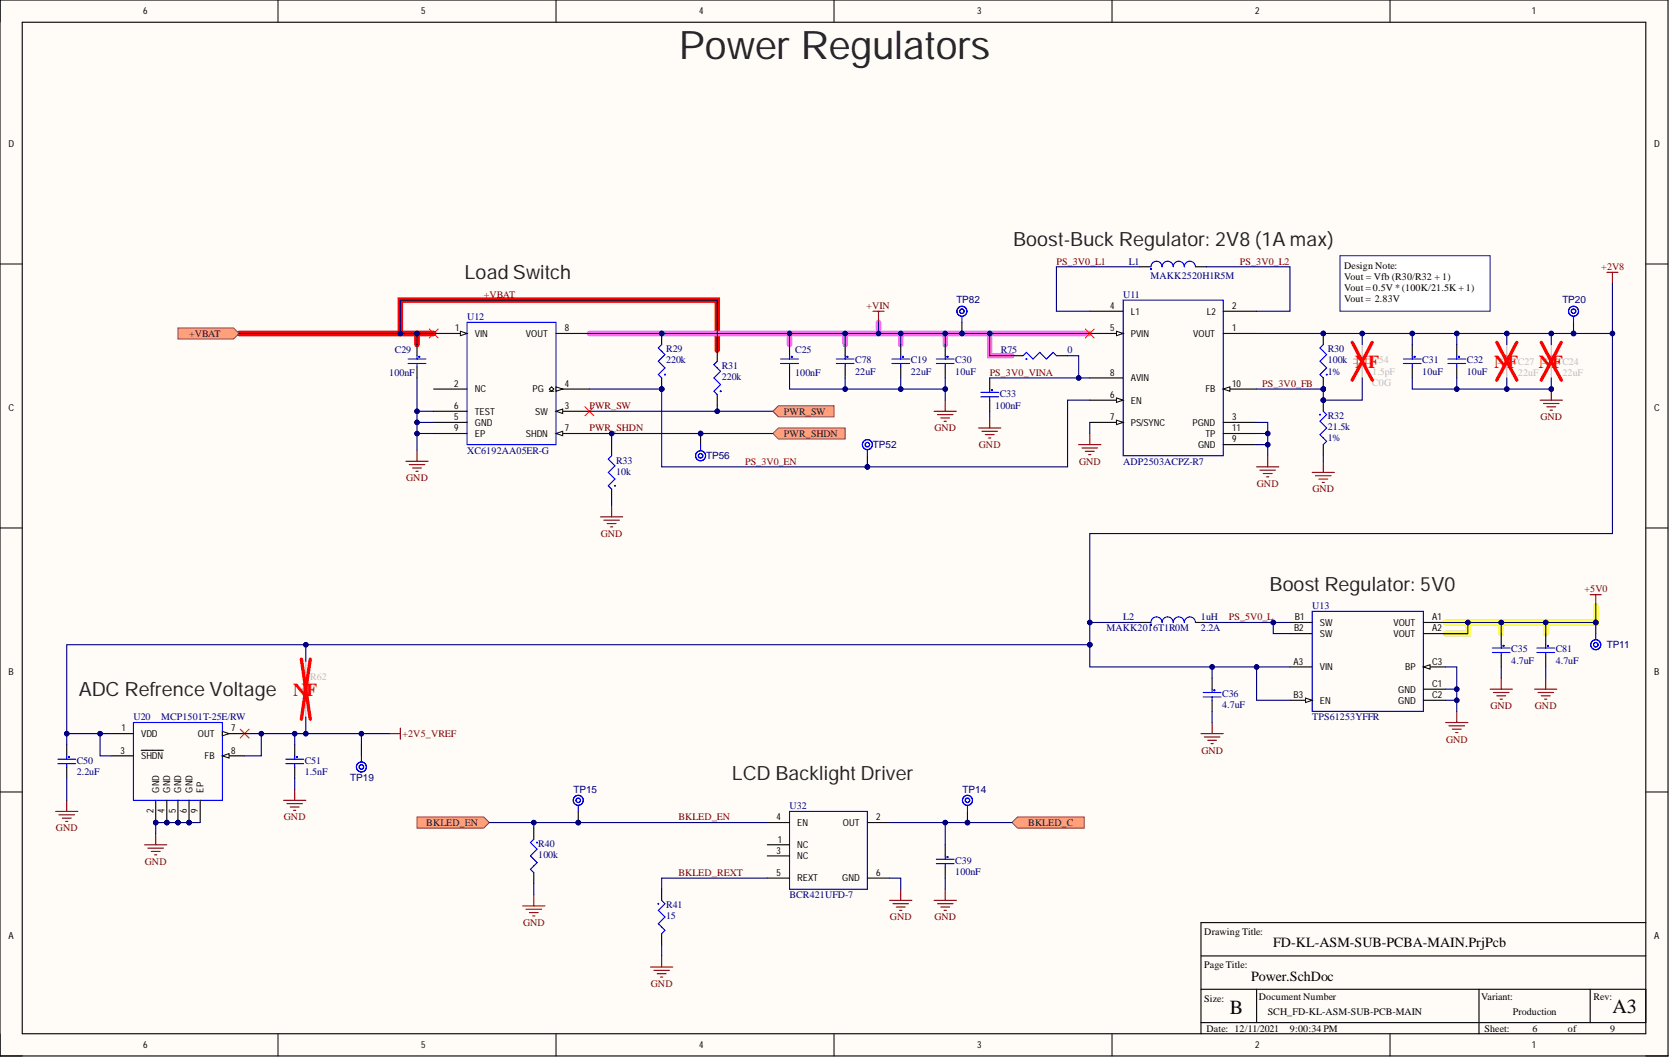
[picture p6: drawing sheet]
<svg xmlns="http://www.w3.org/2000/svg" width="381mm" height="241mm" viewBox="0 0 381 241" stroke-linecap="round" stroke-linejoin="round" font-family="sans-serif">
<defs><g id="words">
<text font-size="9" fill="#1f1f26" x="154.9" y="13.4">Power Regulators</text>
<g font-size="4.6">
<text x="280.8" y="231.4">B</text>
<text x="368.1" y="231.2">A3</text>
</g>
<g font-size="4.5" fill="#1f1f26">
<text x="231.3" y="56.2">Boost-Buck Regulator: 2V8 (1A max)</text>
<text x="106" y="63.8">Load Switch</text>
<text x="289.8" y="134.8">Boost Regulator: 5V0</text>
<text x="18" y="158.9">ADC Refrence Voltage</text>
<text x="167" y="178">LCD Backlight Driver</text>
</g>
<g font-size="4.1" fill="#f00">
<text x="309.4" y="84.1">NF</text>
<text x="341.1" y="84.1">NF</text>
<text x="351.2" y="84.1">NF</text>
<text x="66.9" y="158.9">NF</text>
</g>
<g font-size="3.2">
<text x="290.7" y="216.3">FD-KL-ASM-SUB-PCBA-MAIN.PrjPcb</text>
<text x="285.6" y="223.9">Power.SchDoc</text>
</g>
<g font-size="2.3" fill="#800000">
<text x="241.2" y="60.4">PS_3V0_L1</text>
<text x="283" y="60.4">PS_3V0_L2</text>
<text x="365.5" y="61.7">+2V8</text>
<text x="110.4" y="68">+VBAT</text>
<text x="197.8" y="70.5">+VIN</text>
<text x="225.9" y="85.8">PS_3V0_VINA</text>
<text x="288.1" y="88.3">PS_3V0_FB</text>
<text x="134.5" y="93.4">PWR_SW</text>
<text x="351.7" y="95.9">GND</text>
<text x="134.5" y="98.5">PWR_SHDN</text>
<text x="213.3" y="98.5">GND</text>
<text x="223.5" y="102.3">GND</text>
<text x="246.3" y="106.1">GND</text>
<text x="92.7" y="109.9">GND</text>
<text x="286.9" y="111.1">GND</text>
<text x="299.6" y="112.4">GND</text>
<text x="137.2" y="122.6">GND</text>
<text x="361.7" y="135.3">+5V0</text>
<text x="280.5" y="141.6">PS_5V0_L</text>
<text x="340.2" y="161.9">GND</text>
<text x="350.4" y="161.9">GND</text>
<text x="91.9" y="168.2">+2V5_VREF</text>
<text x="274.2" y="172">GND</text>
<text x="330.1" y="169.5">GND</text>
<text x="12.8" y="189.8">GND</text>
<text x="64.8" y="187.3">GND</text>
<text x="154.9" y="187.3">BKLED_EN</text>
<text x="33.1" y="197.4">GND</text>
<text x="154.9" y="200">BKLED_REXT</text>
<text x="119.4" y="211.4">GND</text>
<text x="203.2" y="210.1">GND</text>
<text x="213.3" y="210.1">GND</text>
<text x="148.6" y="225.3">GND</text>
</g>
<g font-size="2.3" fill="#000080">
<text x="257.7" y="60.4">L1</text>
<text x="262.7" y="63.7">MAKK2520H1R5M</text>
<text x="218.3" y="69.3">TP82</text>
<text x="256.4" y="68">U11</text>
<text x="356.7" y="69.3">TP20</text>
<text x="106.6" y="73.1">U12</text>
<text x="90.1" y="80.7">C29</text>
<text x="152.1" y="83">220k</text>
<text x="152.1" y="80.4">R29</text>
<text x="181.5" y="80.7">C25</text>
<text x="195.2" y="83">C78</text>
<text x="207.9" y="83">C19</text>
<text x="218.1" y="83">C30</text>
<text x="228.5" y="80.7">R75</text>
<text x="243.7" y="80.7">0</text>
<text x="303.1" y="83">100k</text>
<text x="303.1" y="80.4">R30</text>
<text x="324.7" y="83">C31</text>
<text x="334.8" y="83">C32</text>
<text x="88.8" y="85.8">100nF</text>
<text x="164.8" y="86.8">220k</text>
<text x="164.8" y="84.2">R31</text>
<text x="181.5" y="85.8">100nF</text>
<text x="195.2" y="85.5">22uF</text>
<text x="207.9" y="85.5">22uF</text>
<text x="218.1" y="85.5">10uF</text>
<text x="303.1" y="85.5">1%</text>
<text x="324.7" y="85.5">10uF</text>
<text x="334.8" y="85.5">10uF</text>
<text x="227.2" y="93.4">100nF</text>
<text x="228.2" y="90.6">C33</text>
<text x="303.1" y="95.7">R32</text>
<text x="303.1" y="98.2">21.5k</text>
<text x="303.1" y="100.7">1%</text>
<text x="106.6" y="103.5">XC6192AA05ER-G</text>
<text x="140.6" y="105.8">R33</text>
<text x="161.2" y="104.8">TP56</text>
<text x="199.3" y="102.3">TP52</text>
<text x="256.4" y="106.1">ADP2503ACPZ-R7</text>
<text x="140.6" y="108.4">10k</text>
<text x="256.4" y="141.6">L2</text>
<text x="274.2" y="141.6">1uH</text>
<text x="299.5" y="139.1">U13</text>
<text x="252.6" y="144.1">MAKK2016T1R0M</text>
<text x="274.2" y="144.1">2.2A</text>
<text x="345" y="149">C35</text>
<text x="355.1" y="149">C81</text>
<text x="366.8" y="147.9">TP11</text>
<text x="345" y="151.5">4.7uF</text>
<text x="355.1" y="151.5">4.7uF</text>
<text x="279" y="161.6">4.7uF</text>
<text x="279" y="159.1">C36</text>
<text x="30.5" y="164.4">U20</text>
<text x="36.8" y="164.4">MCP1501T-25E/RW</text>
<text x="299.5" y="164.4">TPS61253YFFR</text>
<text x="17.5" y="176.9">2.2uF</text>
<text x="17.5" y="174.3">C50</text>
<text x="69.6" y="176.9">1.5nF</text>
<text x="69.6" y="174.3">C51</text>
<text x="80" y="178.4">TP19</text>
<text x="130.9" y="181.1">TP15</text>
<text x="180.2" y="184.7">U32</text>
<text x="219.8" y="181.1">TP14</text>
<text x="122.9" y="195.9">100k</text>
<text x="122.9" y="193.4">R40</text>
<text x="218.1" y="197.2">C39</text>
<text x="218.1" y="199.7">100nF</text>
<text x="152.1" y="209.9">15</text>
<text x="152.1" y="207.3">R41</text>
<text x="180.2" y="205">BCR421UFD-7</text>
</g>
<g font-size="2.3">
<text x="306.8" y="61.3">Design Note:</text>
<text x="306.8" y="63.9">Vout = Vfb (R30/R32 + 1)</text>
<text x="306.8" y="66.4">Vout = 0.5V *(100K/21.5K + 1)</text>
<text x="306.8" y="68.9">Vout = 2.83V</text>
<text x="274.9" y="213.4">Drawing Title:</text>
<text x="274.9" y="221">Page Title:</text>
<text x="274.9" y="228.6">Size:</text>
<text x="287.4" y="228.4">Document Number</text>
<text x="289.4" y="231.7">SCH_FD-KL-ASM-SUB-PCB-MAIN</text>
<text x="338.1" y="228.4">Variant:</text>
<text x="345.3" y="231.7">Production</text>
<text x="363.8" y="228.4">Rev:</text>
<text x="275.4" y="235.5">Date: 12/11/2021</text>
<text x="294.5" y="235.5">9:00:34 PM</text>
<text x="338.9" y="235.5">Sheet:</text>
<text x="349.8" y="235.5">6</text>
<text x="357.9" y="235.5">of</text>
<text x="367.6" y="235.5">9</text>
</g>
<g font-size="2.3" fill="#1f1f26">
<text x="43.2" y="76.9">+VBAT</text>
<text x="179" y="94.7">PWR_SW</text>
<text x="179" y="99.7">PWR_SHDN</text>
<text x="97.3" y="188.5">BKLED_EN</text>
<text x="234.7" y="188.5">BKLED_C</text>
</g>
<g font-size="2.3" fill="#bfbebc">
<text x="313.3" y="83">C54</text>
<text x="346.5" y="83.2">C27</text>
<text x="356.7" y="83.2">C24</text>
<text x="313.3" y="85.5">1.5pF</text>
<text x="313.3" y="88.1">C0G</text>
<text x="346.5" y="85.8">22uF</text>
<text x="356.7" y="85.8">22uF</text>
<text x="70.8" y="155.3">R62</text>
<text x="70.8" y="157.8">0</text>
</g>
<text font-size="2.3" fill="#980000" x="170.1" y="106.1">PS_3V0_EN</text>
<g font-size="2.2">
<text x="32.7" y="3.3">6</text>
<text x="96.1" y="3.3">5</text>
<text x="159.6" y="3.3">4</text>
<text x="223.1" y="3.3">3</text>
<text x="286.5" y="3.3">2</text>
<text x="349.7" y="3.3">1</text>
<text x="1.9" y="33.5">D</text>
<text x="377.6" y="33.5">D</text>
<text x="253.4" y="70.5">4</text>
<text x="258.2" y="71.8">L1</text>
<text x="275.5" y="71.8">L2</text>
<text x="281.3" y="70.5">2</text>
<text x="103.9" y="75.6">1</text>
<text x="108.4" y="76.9">VIN</text>
<text x="120.1" y="76.9">VOUT</text>
<text x="129" y="75.6">8</text>
<text x="253.4" y="75.6">5</text>
<text x="258.2" y="76.9">PVIN</text>
<text x="272.4" y="76.9">VOUT</text>
<text x="281.3" y="75.6">1</text>
<text x="103.7" y="88.3">2</text>
<text x="108.4" y="89.6">NC</text>
<text x="121.6" y="89.6">PG</text>
<text x="129" y="88.3">4</text>
<text x="253.4" y="85.8">8</text>
<text x="258.2" y="87">AVIN</text>
<text x="275.2" y="89.6">FB</text>
<text x="281.3" y="88.3">10</text>
<text x="1.9" y="93.7">C</text>
<text x="103.7" y="95.9">5</text>
<text x="103.7" y="93.4">6</text>
<text x="108.4" y="94.7">TEST</text>
<text x="122.2" y="94.7">SW</text>
<text x="129" y="93.4">3</text>
<text x="253.4" y="90.8">6</text>
<text x="253.4" y="95.9">7</text>
<text x="258.2" y="92.1">EN</text>
<text x="281.3" y="95.9">3</text>
<text x="377.6" y="93.7">C</text>
<text x="103.7" y="98.5">9</text>
<text x="108.4" y="97.2">GND</text>
<text x="108.4" y="99.7">EP</text>
<text x="120.1" y="99.7">SHDN</text>
<text x="129" y="98.5">7</text>
<text x="258.2" y="97.2">PS/SYNC</text>
<text x="272.2" y="97.2">PGND</text>
<text x="275.2" y="99.7">TP</text>
<text x="281.3" y="101">9</text>
<text x="281.3" y="98.5">11</text>
<text x="273.5" y="102.3">GND</text>
<text x="295.6" y="141.6">B1</text>
<text x="301.3" y="142.9">SW</text>
<text x="318.1" y="142.9">VOUT</text>
<text x="327" y="141.6">A1</text>
<text x="295.4" y="144.1">B2</text>
<text x="301.3" y="145.4">SW</text>
<text x="318.1" y="145.4">VOUT</text>
<text x="327" y="144.1">A2</text>
<text x="1.9" y="154">B</text>
<text x="295.3" y="151.7">A3</text>
<text x="301.3" y="153">VIN</text>
<text x="320.8" y="153">BP</text>
<text x="327" y="151.7">C3</text>
<text x="377.6" y="154">B</text>
<text x="295.3" y="159.4">B3</text>
<text x="301.3" y="160.6">EN</text>
<text x="319.2" y="158.1">GND</text>
<text x="319.2" y="160.6">GND</text>
<text x="327" y="156.8">C1</text>
<text x="327" y="159.4">C2</text>
<text x="27.8" y="167">1</text>
<text x="52.8" y="167">7</text>
<text x="27.5" y="172">3</text>
<text x="32.2" y="168.2">VDD</text>
<text x="32.2" y="173.3">SHDN</text>
<text x="45.2" y="168.2">OUT</text>
<text x="46.7" y="173.3">FB</text>
<text x="52.8" y="172">8</text>
<text x="35" y="185.7" transform="rotate(-90 35 185.7)">2</text>
<text x="36.3" y="180.9" transform="rotate(-90 36.3 180.9)">GND</text>
<text x="37.6" y="185.7" transform="rotate(-90 37.6 185.7)">4</text>
<text x="38.8" y="180.9" transform="rotate(-90 38.8 180.9)">GND</text>
<text x="40.1" y="185.7" transform="rotate(-90 40.1 185.7)">5</text>
<text x="41.4" y="180.9" transform="rotate(-90 41.4 180.9)">GND</text>
<text x="42.6" y="185.7" transform="rotate(-90 42.6 185.7)">6</text>
<text x="43.9" y="180.9" transform="rotate(-90 43.9 180.9)">GND</text>
<text x="45.2" y="185.7" transform="rotate(-90 45.2 185.7)">9</text>
<text x="46.5" y="180.9" transform="rotate(-90 46.5 180.9)">EP</text>
<text x="177.3" y="187.3">4</text>
<text x="182" y="188.5">EN</text>
<text x="192.4" y="188.5">OUT</text>
<text x="200" y="187.3">2</text>
<text x="177.3" y="194.9">3</text>
<text x="177.5" y="192.3">1</text>
<text x="182" y="193.6">NC</text>
<text x="182" y="196.2">NC</text>
<text x="177.3" y="200">5</text>
<text x="182" y="201.2">REXT</text>
<text x="192.3" y="201.2">GND</text>
<text x="200" y="200">6</text>
<text x="1.9" y="214.3">A</text>
<text x="377.6" y="214.3">A</text>
<text x="32.7" y="239.3">6</text>
<text x="96.1" y="239.3">5</text>
<text x="159.6" y="239.3">4</text>
<text x="223.1" y="239.3">3</text>
<text x="286.5" y="239.3">2</text>
<text x="349.7" y="239.3">1</text>
</g>
</g></defs>
<g fill="#fffcf8">
<path d="M0 0h380.8v241.1h-380.8z" fill-rule="evenodd"/>
<path d="M5.1 5.1h370.6v230.9h-370.6z" fill-rule="evenodd"/>
</g>
<g fill="none" stroke="#000" stroke-width=".23">
<path d="M0 0v5.1M63.5 0v5.1M126.9 0v5.1M190.4 0v5.1M253.9 0v5.1M317.3 0v5.1M0 60.3h5.1M375.7 60.3h5.1M0 120.5h5.1M375.7 120.5h5.1M0 180.8h5.1M375.7 180.8h5.1"/>
<path d="M0 236v5.1h5.1M63.5 236v5.1M126.9 236v5.1M190.4 236v5.1M253.9 236v5.1M317.3 236v5.1M375.7 241.1h5.1"/>
</g>
<g fill="none" stroke="#fff" stroke-width="1.3">
<path d="M95.2 96.4h3.8M95.2 86.3v7.6M95.2 99v3.8M99 93.9h-3.8v5.1h3.8M180.2 86.3v2.5h35.6M192.9 86.3v2.5M205.6 86.3v2.5M215.8 86.3v5.1M225.9 93.9v1.3M248.8 96.4v2.6M286.9 96.4h2.5v5.1M286.9 99h2.5"/>
<path d="M322.4 86.3v2.5h31.7v-2.5M332.5 86.3v2.5M344 86.3v2.5M139.6 114.2v1.3M286.9 101.5h2.5v2.5M302.1 104v1.3M330 152.3h2.5v10.1M330 157.3h2.5M330 159.9h2.5M342.7 152.3v2.5M352.9 152.3v2.5M15.2 177.6v5.1"/>
<path d="M67.3 177.6v2.6M276.7 162.4v2.5M45.7 187.8h-10.2v2.5M121.8 201.7v2.6M151 215.7v2.5M203.1 200.5h2.5v2.5M215.8 200.5v2.5"/>
</g>
<path d="M54.6 76.1h36.8M95.2 76.1v2.6M99 76.1h-7.6v-7.6h72.3v11.4" fill="none" stroke="#f00" stroke-width="1.3"/>
<path d="M134.5 76.1h114.3M180.2 76.1v2.6M192.9 76.1v2.6M200.5 73.6v2.5M205.6 76.1v2.6M215.8 76.1v2.6M225.9 76.1v5.1h5.1" fill="none" stroke="#f6f" stroke-width="1.3"/>
<path d="M364.3 138.3v3.8h-34.3M335.1 142.1v2.5h-5.1M342.7 142.1v2.5M352.9 142.1v2.5" fill="none" stroke="#ff0" stroke-width="1.3"/>
<path d="M0 0h380.8v241.1h-380.8zM5.1 5.1h370.6v230.9h-370.6zM274.2 218.2h101.5M375.7 210.6h-101.5v25.4M274.2 233.5h101.5M274.2 225.8h101.5M286.9 225.8v7.7M337.6 225.8v10.2M363 225.8v7.7" fill="none" stroke="#000" stroke-width=".25"/>
<path d="M231 187.8l1.3-1.3h15.2v2.5h-15.2z" fill-rule="evenodd" fill="#ffa07a"/>
<path d="M231 187.8l1.3-1.3h15.2v2.5h-15.2z" fill="none" stroke="#8b3f38" stroke-width=".23"/>
<path d="M121.8 189v2.6M121.8 199.2v2.5" fill="none" stroke="#000" stroke-width=".25"/>
<path d="M121.8 191.6l-.7 .7 1.5 1.6-1.5 1.5 1.5 1.5-1.5 1.5 .7 .8M122.6 192.3l.1 .1z" fill="none" stroke="#00f" stroke-width=".25"/>
<path d="M95.2 186.5h15.2l1.3 1.3-1.3 1.2h-15.2z" fill-rule="evenodd" fill="#ffa07a"/>
<path d="M95.2 186.5h15.2l1.3 1.3-1.3 1.2h-15.2z" fill="none" stroke="#8b3f38" stroke-width=".23"/>
<path d="M256.4 68.5h22.8v35.5h-22.8z" fill="none" stroke="#00f" stroke-width=".25"/>
<path d="M248.8 76.1h7.6M248.8 71.1h7.6M279.2 76.1h7.7M279.2 71.1h7.7M279.2 96.4h7.7" fill="none" stroke="#000" stroke-width=".25"/>
<path d="M254.9 75.6l1.5 .5-1.5 .5z" fill="#f8fcff"/>
<path d="M254.9 75.6l1.5 .5-1.5 .5z" fill="none" stroke="#000" stroke-width=".23"/>
<path d="M248.8 91.4h7.6" fill="none" stroke="#000" stroke-width=".25"/>
<path d="M254.9 90.8l1.5 .6-1.5 .5z" fill="#f8fcff"/>
<path d="M254.9 90.8l1.5 .6-1.5 .5z" fill="none" stroke="#000" stroke-width=".23"/>
<path d="M248.8 96.4h7.6" fill="none" stroke="#000" stroke-width=".25"/>
<path d="M254.9 95.9l1.5 .5-1.5 .5z" fill="#f8fcff"/>
<path d="M254.9 95.9l1.5 .5-1.5 .5z" fill="none" stroke="#000" stroke-width=".23"/>
<path d="M248.8 86.3h7.6M279.2 88.8h7.7M279.2 101.5h7.7" fill="none" stroke="#000" stroke-width=".25"/>
<path d="M279.2 88.8l1.6-.5v1z" fill="#f8fcff"/>
<path d="M279.2 88.8l1.6-.5v1z" fill="none" stroke="#000" stroke-width=".23"/>
<path d="M225.9 86.3v2.5M225.9 91.4v2.5M279.2 99h7.7" fill="none" stroke="#000" stroke-width=".25"/>
<g fill="none" stroke="#800000" stroke-width=".25">
<path d="M199.3 71.1h2.5M200.5 71.1v2.5M366.8 62.2h2.6M368.1 62.2v2.5M213.2 93.9h5.1M214 94.7h3.6M214.8 95.4h2M215.5 96.2h.5M215.8 91.4v2.5M223.4 97.7h5.1M224.2 98.5h3.5M224.9 99.2h2"/>
<path d="M225.7 100h.5M225.9 95.2v2.5M248.8 99v2.5M351.6 91.4h5.1M352.3 92.1h3.6M353.1 92.9h2M353.9 93.6h.5M354.1 88.8v2.6M246.2 101.5h5.1M247 102.3h3.6M247.8 103h2M248.5 103.8h.5"/>
<path d="M286.9 106.6h5M287.6 107.3h3.6M288.4 108.1h2M289.1 108.9h.5M289.4 104v2.6"/>
</g>
<path d="M223.9 90.6h4.1M223.9 89.6h4.1M225.9 88.8v.8M225.9 90.6v.8M226.4 89l.1 .1z" fill="none" stroke="#00f" stroke-width=".25"/>
<circle cx="354.1" cy="88.8" r=".51" fill="#000080"/>
<circle cx="354.1" cy="88.8" r=".51" fill="none" stroke="#000080" stroke-width=".23"/>
<path d="M299.5 107.8h5.1M300.3 108.6h3.6M301.1 109.4h2M301.8 110.1h.5M302.1 105.3v2.5M363 135.8h2.5M364.3 135.8v2.5M274.2 167.5h5M274.9 168.2h3.6M275.7 169h2M276.4 169.8h.6M276.7 164.9v2.6" fill="none" stroke="#800000" stroke-width=".25"/>
<path d="M260.2 60.9h2.5M272.9 60.9h2.5" fill="none" stroke="#000" stroke-width=".25"/>
<path d="M262.7 61.3l.1 .2zM262.7 60.9a1.27 1.27 0 0 1 1.3-1.3 1.27 1.27 0 0 1 1.3 1.3 1.27 1.27 0 0 1 1.2-1.3 1.27 1.27 0 0 1 1.3 1.3 1.27 1.27 0 0 1 1.3-1.3 1.27 1.27 0 0 1 1.3 1.3 1.27 1.27 0 0 1 1.2-1.3 1.27 1.27 0 0 1 1.3 1.3" fill="none" stroke="#00f" stroke-width=".25"/>
<path d="M305.9 58.4h34.3v12.7h-34.3z" fill-rule="evenodd" fill="#fff"/>
<path d="M305.9 58.4h34.3v12.7h-34.3z" fill="none" stroke="#1c4587" stroke-width=".25"/>
<circle cx="302.1" cy="76.1" r=".51" fill="#000080"/>
<circle cx="302.1" cy="76.1" r=".51" fill="none" stroke="#000080" stroke-width=".23"/>
<circle cx="302.1" cy="88.8" r=".51" fill="#000080"/>
<circle cx="302.1" cy="88.8" r=".51" fill="none" stroke="#000080" stroke-width=".23"/>
<path d="M302.1 76.1v2.6" fill="none" stroke="#000" stroke-width=".25"/>
<circle cx="302.1" cy="76.1" r=".51" fill="#000080"/>
<circle cx="302.1" cy="76.1" r=".51" fill="none" stroke="#000080" stroke-width=".23"/>
<path d="M302.1 86.3v2.5" fill="none" stroke="#000" stroke-width=".25"/>
<circle cx="302.1" cy="88.8" r=".51" fill="#000080"/>
<circle cx="302.1" cy="88.8" r=".51" fill="none" stroke="#000080" stroke-width=".23"/>
<path d="M106.6 73.6h20.3v27.9h-20.3zM302.1 78.7l-.8 .7 1.5 1.5-1.5 1.6 1.5 1.5-1.5 1.5 .8 .8M302.8 85.5l.1 .1z" fill="none" stroke="#00f" stroke-width=".25"/>
<path d="M344 78.7v3.3M341.9 83h4.1M341.9 82h4.1M344 83v3.3M344.4 81.4l.2 .1z" fill="none" stroke="#bfbebc" stroke-width=".25"/>
<path d="M341.7 78.2l4.6 8.6M346.3 78.2l-4.6 8.6" fill="none" stroke="#f00" stroke-width=".76"/>
<path d="M247.8 75.1l2 2M249.8 75.1l-2 2" fill="none" stroke="#f00" stroke-width=".23"/>
<path d="M99 76.1h7.6" fill="none" stroke="#000" stroke-width=".25"/>
<path d="M105.1 75.6l1.5 .5-1.5 .5z" fill="#f8fcff"/>
<path d="M105.1 75.6l1.5 .5-1.5 .5z" fill="none" stroke="#000" stroke-width=".23"/>
<path d="M99 88.8h7.6M126.9 93.9h7.6" fill="none" stroke="#000" stroke-width=".25"/>
<path d="M126.9 93.9l1.5-.5v1z" fill="#f8fcff"/>
<path d="M126.9 93.9l1.5-.5v1z" fill="none" stroke="#000" stroke-width=".23"/>
<path d="M126.9 88.8h7.6" fill="none" stroke="#000" stroke-width=".25"/>
<path d="M126.9 88.3l1.5 .5-1.5 .5z" fill="#f8fcff"/>
<path d="M125.4 88.8l.5-.5 .5 .5-.5 .5zM125.4 89.3h1M126.9 88.3l1.5 .5-1.5 .5z" fill="none" stroke="#000" stroke-width=".23"/>
<path d="M99 96.4h7.6M99 93.9h7.6M126.9 99h7.6" fill="none" stroke="#000" stroke-width=".25"/>
<path d="M126.9 99l1.5-.5v1z" fill="#f8fcff"/>
<path d="M126.9 99l1.5-.5v1z" fill="none" stroke="#000" stroke-width=".23"/>
<path d="M126.9 76.1h7.6M163.7 79.9v2.6M99 99h7.6M163.7 90.1v2.5" fill="none" stroke="#000" stroke-width=".25"/>
<path d="M92.7 105.3h5M93.4 106.1h3.6M94.2 106.8h2M94.9 107.6h.5M95.2 102.8v2.5" fill="none" stroke="#800000" stroke-width=".25"/>
<path d="M163.7 82.5l-.7 .7 1.5 1.6-1.5 1.5 1.5 1.5-1.5 1.5 .7 .8M164.5 89.3v.1z" fill="none" stroke="#00f" stroke-width=".25"/>
<path d="M176.4 93.9l1.3-1.3h12.7v2.6h-12.7z" fill-rule="evenodd" fill="#ffa07a"/>
<path d="M176.4 93.9l1.3-1.3h12.7v2.6h-12.7z" fill="none" stroke="#8b3f38" stroke-width=".23"/>
<path d="M139.6 101.5v2.5M139.6 111.7v2.5" fill="none" stroke="#000" stroke-width=".25"/>
<path d="M139.6 104l-.7 .8 1.5 1.5-1.5 1.5 1.5 1.6-1.5 1.5 .7 .8M140.3 110.9h.1z" fill="none" stroke="#00f" stroke-width=".25"/>
<path d="M137.1 118h5.1M137.8 118.8h3.6M138.6 119.5h2M139.6 115.5v2.5M139.4 120.3h.5" fill="none" stroke="#800000" stroke-width=".25"/>
<path d="M176.4 99l1.3-1.3h15.2v2.5h-15.2z" fill-rule="evenodd" fill="#ffa07a"/>
<path d="M176.4 99l1.3-1.3h15.2v2.5h-15.2z" fill="none" stroke="#8b3f38" stroke-width=".23"/>
<path d="M98 75.1l2 2M100 75.1l-2 2M133.5 92.9l2.1 2M135.6 92.9l-2.1 2" fill="none" stroke="#f00" stroke-width=".23"/>
<path d="M95.2 78.7v2.5M215.8 78.7v2.5M322.4 78.7v2.5M332.5 78.7v2.5M95.2 83.7v2.6M215.8 83.7v2.6M322.4 83.7v2.6M332.5 83.7v2.6M276.7 154.8v2.5M276.7 159.9v2.5" fill="none" stroke="#000" stroke-width=".25"/>
<g fill="none" stroke="#00f" stroke-width=".25">
<path d="M93.2 83h4M93.2 82h4M95.2 81.2v.8M95.2 83v.7M213.7 83h4.1M213.7 82h4.1M215.8 81.2v.8M215.8 83v.7M216.2 81.4l.2 .1zM320.4 83h4M320.4 82h4M322.4 81.2v.8"/>
<path d="M322.4 83v.7M322.8 81.4l.2 .1zM330.5 83h4.1M330.5 82h4.1M332.5 81.2v.8M332.5 83v.7M333 81.4l.1 .1zM274.7 159.1h4M274.7 158.1h4M276.7 157.3v.8M276.7 159.1v.8M277.1 157.5l.2 .2z"/>
<circle cx="95.7" cy="81.5" r=".1"/>
</g>
<path d="M119.3 206.8h5.1M120.1 207.6h3.5M120.8 208.3h2.1M121.6 209.1h.5M121.8 204.3v2.5" fill="none" stroke="#800000" stroke-width=".25"/>
<circle cx="151" cy="76.1" r=".51" fill="#000080"/>
<circle cx="151" cy="76.1" r=".51" fill="none" stroke="#000080" stroke-width=".23"/>
<circle cx="151" cy="88.8" r=".51" fill="#000080"/>
<circle cx="151" cy="88.8" r=".51" fill="none" stroke="#000080" stroke-width=".23"/>
<path d="M151 76.1v2.6" fill="none" stroke="#000" stroke-width=".25"/>
<circle cx="151" cy="76.1" r=".51" fill="#000080"/>
<circle cx="151" cy="76.1" r=".51" fill="none" stroke="#000080" stroke-width=".23"/>
<path d="M151 86.3v2.5" fill="none" stroke="#000" stroke-width=".25"/>
<circle cx="151" cy="88.8" r=".51" fill="#000080"/>
<circle cx="151" cy="88.8" r=".51" fill="none" stroke="#000080" stroke-width=".23"/>
<path d="M151 78.7l-.7 .7 1.5 1.5-1.5 1.6 1.5 1.5-1.5 1.5 .7 .8M151.8 85.5v.1z" fill="none" stroke="#00f" stroke-width=".25"/>
<circle cx="364.3" cy="142.1" r=".51" fill="#000080"/>
<circle cx="364.3" cy="142.1" r=".51" fill="none" stroke="#000080" stroke-width=".23"/>
<path d="M364.3 142.1v2.5" fill="none" stroke="#000" stroke-width=".25"/>
<circle cx="364.3" cy="142.1" r=".51" fill="#000080"/>
<circle cx="364.3" cy="142.1" r=".51" fill="none" stroke="#000080" stroke-width=".23"/>
<g fill="none" stroke="#00f" stroke-width=".25">
<path d="M364.3 144.6v1.3"/>
<circle cx="364.3" cy="147.2" r=".51"/>
<circle cx="364.3" cy="147.2" r="1.14"/>
</g>
<circle cx="220.9" cy="187.8" r=".51" fill="#000080"/>
<circle cx="220.9" cy="187.8" r=".51" fill="none" stroke="#000080" stroke-width=".23"/>
<path d="M220.9 185.2v2.6" fill="none" stroke="#000" stroke-width=".25"/>
<circle cx="220.9" cy="187.8" r=".51" fill="#000080"/>
<circle cx="220.9" cy="187.8" r=".51" fill="none" stroke="#000080" stroke-width=".23"/>
<g fill="none" stroke="#00f" stroke-width=".25">
<path d="M220.9 184v1.2"/>
<circle cx="220.9" cy="182.7" r="1.14"/>
<circle cx="220.9" cy="182.7" r=".51"/>
</g>
<circle cx="132" cy="187.8" r=".51" fill="#000080"/>
<circle cx="132" cy="187.8" r=".51" fill="none" stroke="#000080" stroke-width=".23"/>
<path d="M132 185.2v2.6" fill="none" stroke="#000" stroke-width=".25"/>
<circle cx="132" cy="187.8" r=".51" fill="#000080"/>
<circle cx="132" cy="187.8" r=".51" fill="none" stroke="#000080" stroke-width=".23"/>
<g fill="none" stroke="#00f" stroke-width=".25">
<path d="M132 184v1.2"/>
<circle cx="132" cy="182.7" r="1.14"/>
<circle cx="132" cy="182.7" r=".51"/>
</g>
<path d="M354.1 78.7v3.3M352.1 83h4.1M352.1 82h4.1M354.1 83v3.3M354.6 81.4l.1 .1z" fill="none" stroke="#bfbebc" stroke-width=".25"/>
<path d="M351.8 78.2l4.6 8.6M356.4 78.2l-4.6 8.6" fill="none" stroke="#f00" stroke-width=".76"/>
<circle cx="35.5" cy="187.8" r=".51" fill="#000080"/>
<circle cx="35.5" cy="187.8" r=".51" fill="none" stroke="#000080" stroke-width=".23"/>
<circle cx="38.1" cy="187.8" r=".51" fill="#000080"/>
<circle cx="38.1" cy="187.8" r=".51" fill="none" stroke="#000080" stroke-width=".23"/>
<circle cx="40.6" cy="187.8" r=".51" fill="#000080"/>
<circle cx="40.6" cy="187.8" r=".51" fill="none" stroke="#000080" stroke-width=".23"/>
<circle cx="43.2" cy="187.8" r=".51" fill="#000080"/>
<circle cx="43.2" cy="187.8" r=".51" fill="none" stroke="#000080" stroke-width=".23"/>
<path d="M30.5 164.9h20.3v17.8h-20.3z" fill="none" stroke="#00f" stroke-width=".25"/>
<path d="M25.4 167.5h5.1M35.5 182.7v5.1" fill="none" stroke="#000" stroke-width=".25"/>
<circle cx="35.5" cy="187.8" r=".51" fill="#000080"/>
<circle cx="35.5" cy="187.8" r=".51" fill="none" stroke="#000080" stroke-width=".23"/>
<path d="M25.4 172.6h5.1M32.2 171.3h5.1M38.1 182.7v5.1" fill="none" stroke="#000" stroke-width=".25"/>
<circle cx="38.1" cy="187.8" r=".51" fill="#000080"/>
<circle cx="38.1" cy="187.8" r=".51" fill="none" stroke="#000080" stroke-width=".23"/>
<path d="M40.6 182.7v5.1" fill="none" stroke="#000" stroke-width=".25"/>
<circle cx="40.6" cy="187.8" r=".51" fill="#000080"/>
<circle cx="40.6" cy="187.8" r=".51" fill="none" stroke="#000080" stroke-width=".23"/>
<path d="M43.2 182.7v5.1" fill="none" stroke="#000" stroke-width=".25"/>
<circle cx="43.2" cy="187.8" r=".51" fill="#000080"/>
<circle cx="43.2" cy="187.8" r=".51" fill="none" stroke="#000080" stroke-width=".23"/>
<path d="M50.8 167.5h5" fill="none" stroke="#000" stroke-width=".25"/>
<path d="M50.8 167l1.5 .5-1.5 .5z" fill="#f8fcff"/>
<path d="M50.8 167l1.5 .5-1.5 .5z" fill="none" stroke="#000" stroke-width=".23"/>
<path d="M50.8 172.6h5" fill="none" stroke="#000" stroke-width=".25"/>
<path d="M50.8 172.6l1.5-.6v1.1z" fill="#f8fcff"/>
<path d="M50.8 172.6l1.5-.6v1.1z" fill="none" stroke="#000" stroke-width=".23"/>
<path d="M15.2 170v2.6M15.2 175.1v2.5M67.3 170v2.6M67.3 175.1v2.5M82.5 170v2.6M45.7 182.7v5.1" fill="none" stroke="#000" stroke-width=".25"/>
<g fill="none" stroke="#800000" stroke-width=".25">
<path d="M88.8 167.5h2.6M91.4 166.2v2.5M12.7 185.2h5.1M13.5 186h3.5M14.2 186.8h2M15 187.5h.5M15.2 182.7v2.5M33 192.9h5.1M33.8 193.6h3.5M34.5 194.4h2.1M35.3 195.1h.5M35.5 190.3v2.6"/>
<path d="M64.7 182.7h5.1M65.5 183.5h3.5M66.3 184.2h2M67 185h.5M67.3 180.2v2.5"/>
</g>
<g fill="none" stroke="#00f" stroke-width=".25">
<path d="M13.2 174.3h4.1M13.2 173.3h4.1M15.2 172.6v.7M15.2 174.3v.8M15.7 172.7l.1 .2zM65.2 174.3h4.1M65.2 173.3h4.1M67.3 172.6v.7M67.3 174.3v.8M67.7 172.7l.2 .2zM82.5 172.6v1.2"/>
<circle cx="82.5" cy="175.1" r="1.14"/>
<circle cx="82.5" cy="175.1" r=".51"/>
</g>
<path d="M54.8 166.5l2.1 2M56.9 166.5l-2.1 2" fill="none" stroke="#f00" stroke-width=".23"/>
<path d="M69.8 151v2.5l-.8 .8 1.6 1.5-1.6 1.5 1.6 1.6-1.6 1.5 .8 .7v2.6M70.5 160.3l.1 .1z" fill="none" stroke="#bfbebc" stroke-width=".25"/>
<path d="M68.8 150.5l2 13.7M70.8 150.5l-2 13.7" fill="none" stroke="#f00" stroke-width=".76"/>
<circle cx="359.2" cy="76.1" r=".51" fill="#000080"/>
<circle cx="359.2" cy="76.1" r=".51" fill="none" stroke="#000080" stroke-width=".23"/>
<path d="M359.2 73.6v2.5" fill="none" stroke="#000" stroke-width=".25"/>
<circle cx="359.2" cy="76.1" r=".51" fill="#000080"/>
<circle cx="359.2" cy="76.1" r=".51" fill="none" stroke="#000080" stroke-width=".23"/>
<g fill="none" stroke="#00f" stroke-width=".25">
<path d="M359.2 72.3v1.3"/>
<circle cx="359.2" cy="71.1" r=".51"/>
<circle cx="359.2" cy="71.1" r="1.14"/>
</g>
<circle cx="302.1" cy="91.4" r=".51" fill="#000080"/>
<circle cx="302.1" cy="91.4" r=".51" fill="none" stroke="#000080" stroke-width=".23"/>
<path d="M302.1 91.4v2.5M302.1 101.5v2.5" fill="none" stroke="#000" stroke-width=".25"/>
<circle cx="302.1" cy="91.4" r=".51" fill="#000080"/>
<circle cx="302.1" cy="91.4" r=".51" fill="none" stroke="#000080" stroke-width=".23"/>
<path d="M301.3 94.6l.1 .1zM302.1 93.9l.7 .8-1.5 1.5 1.5 1.5-1.5 1.5 1.5 1.5-.7 .8" fill="none" stroke="#00f" stroke-width=".25"/>
<path d="M311 78.7v3.3M308.9 83h4.1M308.9 82h4.1M311 83v3.3M311.4 81.4l.2 .1z" fill="none" stroke="#bfbebc" stroke-width=".25"/>
<path d="M308.7 78.2l4.6 8.6M313.3 78.2l-4.6 8.6" fill="none" stroke="#f00" stroke-width=".76"/>
<path d="M40.6 74.9h12.7l1.3 1.2-1.3 1.3h-12.7z" fill-rule="evenodd" fill="#ffa07a"/>
<path d="M40.6 74.9h12.7l1.3 1.2-1.3 1.3h-12.7z" fill="none" stroke="#8b3f38" stroke-width=".23"/>
<path d="M205.6 78.7v2.5M205.6 83.7v2.6M231 81.2h2.5M241.2 81.2h2.5M294.5 142.1h5M294.5 144.6h5M294.5 152.3h5M294.5 159.9h5M324.9 142.1h5.1M324.9 144.6h5.1" fill="none" stroke="#000" stroke-width=".25"/>
<path d="M203.6 83h4.1M203.6 82h4.1M205.6 81.2v.8M205.6 83v.7M206.1 81.4l.1 .1zM233.5 81.2l.8-.8 1.5 1.6 1.6-1.6 1.5 1.6 1.5-1.6 .8 .8M234.3 81.9l.1 .1zM299.5 139.6h25.4v22.8h-25.4z" fill="none" stroke="#00f" stroke-width=".25"/>
<path d="M298 159.4l1.5 .5-1.5 .5z" fill="#f8fcff"/>
<path d="M298 159.4l1.5 .5-1.5 .5z" fill="none" stroke="#000" stroke-width=".23"/>
<path d="M324.9 157.3h5.1M324.9 159.9h5.1M324.9 152.3h5.1" fill="none" stroke="#000" stroke-width=".25"/>
<path d="M324.9 152.3l1.6-.6v1.1z" fill="#f8fcff"/>
<path d="M324.9 152.3l1.6-.6v1.1z" fill="none" stroke="#000" stroke-width=".23"/>
<path d="M260.2 142.1h2.5M272.9 142.1h2.5" fill="none" stroke="#000" stroke-width=".25"/>
<path d="M262.7 142.5l.1 .2zM262.7 142.1a1.27 1.27 0 0 1 1.3-1.3 1.27 1.27 0 0 1 1.3 1.3 1.27 1.27 0 0 1 1.2-1.3 1.27 1.27 0 0 1 1.3 1.3 1.27 1.27 0 0 1 1.3-1.3 1.27 1.27 0 0 1 1.3 1.3 1.27 1.27 0 0 1 1.2-1.3 1.27 1.27 0 0 1 1.3 1.3" fill="none" stroke="#00f" stroke-width=".25"/>
<path d="M330 164.9h5.1M330.8 165.7h3.5M331.5 166.5h2.1M332.3 167.2h.5M332.5 162.4v2.5" fill="none" stroke="#800000" stroke-width=".25"/>
<circle cx="198" cy="106.6" r=".51" fill="#000080"/>
<circle cx="198" cy="106.6" r=".51" fill="none" stroke="#000080" stroke-width=".23"/>
<path d="M198 104v2.6" fill="none" stroke="#000" stroke-width=".25"/>
<circle cx="198" cy="106.6" r=".51" fill="#000080"/>
<circle cx="198" cy="106.6" r=".51" fill="none" stroke="#000080" stroke-width=".23"/>
<g fill="none" stroke="#00f" stroke-width=".25">
<path d="M178.2 83h4.1M178.2 82h4.1M180.2 81.2v.8M180.2 83v.7M180.7 81.4l.1 .1zM190.9 83h4.1M190.9 82h4.1M192.9 81.2v.8M192.9 83v.7M193.4 81.4l.1 .1zM198 102.8v1.2"/>
<circle cx="198" cy="101.5" r="1.14"/>
<circle cx="198" cy="101.5" r=".51"/>
</g>
<path d="M180.2 78.7v2.5M192.9 78.7v2.5M180.2 83.7v2.6M192.9 83.7v2.6" fill="none" stroke="#000" stroke-width=".25"/>
<circle cx="159.9" cy="99" r=".51" fill="#000080"/>
<circle cx="159.9" cy="99" r=".51" fill="none" stroke="#000080" stroke-width=".23"/>
<path d="M159.9 99v2.5" fill="none" stroke="#000" stroke-width=".25"/>
<circle cx="159.9" cy="99" r=".51" fill="#000080"/>
<circle cx="159.9" cy="99" r=".51" fill="none" stroke="#000080" stroke-width=".23"/>
<g fill="none" stroke="#00f" stroke-width=".25">
<path d="M159.9 101.5v1.3M340.7 149h4M340.7 147.9h4M342.7 147.2v.7M342.7 149v.7M343.1 147.4l.2 .1zM350.8 149h4.1M350.8 147.9h4.1M352.9 147.2v.7M352.9 149v.7M353.3 147.4l.1 .1zM180.2 185.2h17.8v17.8h-17.8z"/>
<path d="M213.7 197.2h4.1M213.7 196.2h4.1M215.8 195.4v.8M215.8 197.2v.7M216.2 195.6l.2 .1zM150.2 206.3l.1 .1zM151 205.5l.8 .8-1.5 1.5 1.5 1.5-1.5 1.6 1.5 1.5-.8 .8"/>
<circle cx="159.9" cy="104" r=".51"/>
<circle cx="159.9" cy="104" r="1.14"/>
</g>
<g fill="none" stroke="#000" stroke-width=".25">
<path d="M342.7 144.6v2.6M342.7 149.7v2.6M352.9 144.6v2.6M352.9 149.7v2.6M175.2 192.9h5M175.2 187.8h5M175.2 195.4h5M198 187.8h5.1M215.8 192.9v2.5M215.8 197.9v2.6M151 203v2.5M151 213.2v2.5"/>
<path d="M175.2 200.5h5M198 200.5h5.1"/>
</g>
<g fill="none" stroke="#800000" stroke-width=".25">
<path d="M340.2 157.3h5M340.9 158.1h3.6M341.7 158.9h2M342.4 159.6h.6M342.7 154.8v2.5M350.3 157.3h5.1M351.1 158.1h3.5M351.8 158.9h2.1M352.6 159.6h.5M352.9 154.8v2.5M151 218.2v2.6M203.1 205.5h5.1"/>
<path d="M203.8 206.3h3.6M204.6 207.1h2M205.4 207.8h.5M205.6 203v2.5M213.2 205.5h5.1M214 206.3h3.6M214.8 207.1h2M215.5 207.8h.5M215.8 203v2.5M148.5 220.8h5.1M149.3 221.5h3.5M150 222.3h2.1"/>
<path d="M150.8 223.1h.5"/>
</g>
<path d="M344 76.1v2.6" fill="none" stroke="#000080" stroke-width=".25"/>
<circle cx="344" cy="76.1" r=".51" fill="#000080"/>
<circle cx="344" cy="76.1" r=".51" fill="none" stroke="#000080" stroke-width=".23"/>
<path d="M22.8 167.5v5.1h2.6" fill="none" stroke="#000080" stroke-width=".25"/>
<circle cx="22.8" cy="167.5" r=".51" fill="#000080"/>
<circle cx="22.8" cy="167.5" r=".51" fill="none" stroke="#000080" stroke-width=".23"/>
<path d="M45.7 187.8h-10.2v2.5" fill="none" stroke="#000080" stroke-width=".25"/>
<circle cx="35.5" cy="187.8" r=".51" fill="#000080"/>
<circle cx="35.5" cy="187.8" r=".51" fill="none" stroke="#000080" stroke-width=".23"/>
<circle cx="38.1" cy="187.8" r=".51" fill="#000080"/>
<circle cx="38.1" cy="187.8" r=".51" fill="none" stroke="#000080" stroke-width=".23"/>
<circle cx="40.6" cy="187.8" r=".51" fill="#000080"/>
<circle cx="40.6" cy="187.8" r=".51" fill="none" stroke="#000080" stroke-width=".23"/>
<circle cx="43.2" cy="187.8" r=".51" fill="#000080"/>
<circle cx="43.2" cy="187.8" r=".51" fill="none" stroke="#000080" stroke-width=".23"/>
<path d="M95.2 96.4h3.8" fill="none" stroke="#000080" stroke-width=".25"/>
<circle cx="95.2" cy="96.4" r=".51" fill="#000080"/>
<circle cx="95.2" cy="96.4" r=".51" fill="none" stroke="#000080" stroke-width=".23"/>
<path d="M55.8 167.5h3.9v5.1h-3.9" fill="none" stroke="#000080" stroke-width=".25"/>
<circle cx="59.7" cy="167.5" r=".51" fill="#000080"/>
<circle cx="59.7" cy="167.5" r=".51" fill="none" stroke="#000080" stroke-width=".23"/>
<path d="M134.5 99h5.1v2.5" fill="none" stroke="#000080" stroke-width=".25"/>
<circle cx="139.6" cy="99" r=".51" fill="#000080"/>
<circle cx="139.6" cy="99" r=".51" fill="none" stroke="#000080" stroke-width=".23"/>
<path d="M134.5 88.8h16.5" fill="none" stroke="#000080" stroke-width=".25"/>
<circle cx="151" cy="88.8" r=".51" fill="#000080"/>
<circle cx="151" cy="88.8" r=".51" fill="none" stroke="#000080" stroke-width=".23"/>
<path d="M139.6 99h36.8" fill="none" stroke="#000080" stroke-width=".25"/>
<circle cx="139.6" cy="99" r=".51" fill="#000080"/>
<circle cx="139.6" cy="99" r=".51" fill="none" stroke="#000080" stroke-width=".23"/>
<circle cx="159.9" cy="99" r=".51" fill="#000080"/>
<circle cx="159.9" cy="99" r=".51" fill="none" stroke="#000080" stroke-width=".23"/>
<path d="M203.1 187.8h27.9" fill="none" stroke="#000080" stroke-width=".25"/>
<circle cx="215.8" cy="187.8" r=".51" fill="#000080"/>
<circle cx="215.8" cy="187.8" r=".51" fill="none" stroke="#000080" stroke-width=".23"/>
<circle cx="220.9" cy="187.8" r=".51" fill="#000080"/>
<circle cx="220.9" cy="187.8" r=".51" fill="none" stroke="#000080" stroke-width=".23"/>
<path d="M275.4 142.1h19.1" fill="none" stroke="#000080" stroke-width=".25"/>
<circle cx="290.7" cy="142.1" r=".51" fill="#000080"/>
<circle cx="290.7" cy="142.1" r=".51" fill="none" stroke="#000080" stroke-width=".23"/>
<path d="M260.2 60.9h-19v10.2h7.6M275.4 60.9h19.1v10.2h-7.6M248.8 96.4v2.6M286.9 101.5h2.5v2.5" fill="none" stroke="#000080" stroke-width=".25"/>
<circle cx="289.4" cy="101.5" r=".51" fill="#000080"/>
<circle cx="289.4" cy="101.5" r=".51" fill="none" stroke="#000080" stroke-width=".23"/>
<path d="M286.9 99h2.5" fill="none" stroke="#000080" stroke-width=".25"/>
<circle cx="289.4" cy="99" r=".51" fill="#000080"/>
<circle cx="289.4" cy="99" r=".51" fill="none" stroke="#000080" stroke-width=".23"/>
<path d="M286.9 88.8h15.2" fill="none" stroke="#000080" stroke-width=".25"/>
<circle cx="302.1" cy="88.8" r=".51" fill="#000080"/>
<circle cx="302.1" cy="88.8" r=".51" fill="none" stroke="#000080" stroke-width=".23"/>
<path d="M311 86.3v5.1h-8.9v-2.6" fill="none" stroke="#000080" stroke-width=".25"/>
<circle cx="302.1" cy="88.8" r=".51" fill="#000080"/>
<circle cx="302.1" cy="88.8" r=".51" fill="none" stroke="#000080" stroke-width=".23"/>
<circle cx="302.1" cy="91.4" r=".51" fill="#000080"/>
<circle cx="302.1" cy="91.4" r=".51" fill="none" stroke="#000080" stroke-width=".23"/>
<path d="M322.4 78.7v-2.6h10.1v2.6" fill="none" stroke="#000080" stroke-width=".25"/>
<circle cx="322.4" cy="76.1" r=".51" fill="#000080"/>
<circle cx="322.4" cy="76.1" r=".51" fill="none" stroke="#000080" stroke-width=".23"/>
<circle cx="332.5" cy="76.1" r=".51" fill="#000080"/>
<circle cx="332.5" cy="76.1" r=".51" fill="none" stroke="#000080" stroke-width=".23"/>
<path d="M15.2 167.5v2.5M15.2 177.6v5.1" fill="none" stroke="#000080" stroke-width=".25"/>
<circle cx="15.2" cy="167.5" r=".51" fill="#000080"/>
<circle cx="15.2" cy="167.5" r=".51" fill="none" stroke="#000080" stroke-width=".23"/>
<path d="M95.2 99v3.8" fill="none" stroke="#000080" stroke-width=".25"/>
<circle cx="95.2" cy="99" r=".51" fill="#000080"/>
<circle cx="95.2" cy="99" r=".51" fill="none" stroke="#000080" stroke-width=".23"/>
<path d="M95.2 86.3v7.6" fill="none" stroke="#000080" stroke-width=".25"/>
<circle cx="95.2" cy="93.9" r=".51" fill="#000080"/>
<circle cx="95.2" cy="93.9" r=".51" fill="none" stroke="#000080" stroke-width=".23"/>
<path d="M95.2 76.1v2.6" fill="none" stroke="#000080" stroke-width=".25"/>
<circle cx="95.2" cy="76.1" r=".51" fill="#000080"/>
<circle cx="95.2" cy="76.1" r=".51" fill="none" stroke="#000080" stroke-width=".23"/>
<path d="M67.3 167.5v2.5M67.3 177.6v2.6" fill="none" stroke="#000080" stroke-width=".25"/>
<circle cx="67.3" cy="167.5" r=".51" fill="#000080"/>
<circle cx="67.3" cy="167.5" r=".51" fill="none" stroke="#000080" stroke-width=".23"/>
<path d="M69.8 163.7v3.8" fill="none" stroke="#000080" stroke-width=".25"/>
<circle cx="69.8" cy="167.5" r=".51" fill="#000080"/>
<circle cx="69.8" cy="167.5" r=".51" fill="none" stroke="#000080" stroke-width=".23"/>
<path d="M69.8 147.2v3.8" fill="none" stroke="#000080" stroke-width=".25"/>
<circle cx="69.8" cy="147.2" r=".51" fill="#000080"/>
<circle cx="69.8" cy="147.2" r=".51" fill="none" stroke="#000080" stroke-width=".23"/>
<path d="M82.5 167.5v2.5" fill="none" stroke="#000080" stroke-width=".25"/>
<circle cx="82.5" cy="167.5" r=".51" fill="#000080"/>
<circle cx="82.5" cy="167.5" r=".51" fill="none" stroke="#000080" stroke-width=".23"/>
<path d="M163.7 92.6v1.3M139.6 114.2v1.3" fill="none" stroke="#000080" stroke-width=".25"/>
<circle cx="163.7" cy="93.9" r=".51" fill="#000080"/>
<circle cx="163.7" cy="93.9" r=".51" fill="none" stroke="#000080" stroke-width=".23"/>
<path d="M121.8 187.8v1.2M121.8 201.7v2.6" fill="none" stroke="#000080" stroke-width=".25"/>
<circle cx="121.9" cy="187.8" r=".51" fill="#000080"/>
<circle cx="121.9" cy="187.8" r=".51" fill="none" stroke="#000080" stroke-width=".23"/>
<path d="M200.5 73.6v2.5" fill="none" stroke="#000080" stroke-width=".25"/>
<circle cx="200.5" cy="76.1" r=".51" fill="#000080"/>
<circle cx="200.5" cy="76.1" r=".51" fill="none" stroke="#000080" stroke-width=".23"/>
<path d="M311 76.1v2.6M225.9 93.9v1.3M302.1 104v1.3" fill="none" stroke="#000080" stroke-width=".25"/>
<circle cx="311" cy="76.1" r=".51" fill="#000080"/>
<circle cx="311" cy="76.1" r=".51" fill="none" stroke="#000080" stroke-width=".23"/>
<path d="M332.5 86.3v2.5" fill="none" stroke="#000080" stroke-width=".25"/>
<circle cx="332.5" cy="88.8" r=".51" fill="#000080"/>
<circle cx="332.5" cy="88.8" r=".51" fill="none" stroke="#000080" stroke-width=".23"/>
<path d="M344 86.3v2.5" fill="none" stroke="#000080" stroke-width=".25"/>
<circle cx="344" cy="88.8" r=".51" fill="#000080"/>
<circle cx="344" cy="88.8" r=".51" fill="none" stroke="#000080" stroke-width=".23"/>
<path d="M354.1 76.1v2.6" fill="none" stroke="#000080" stroke-width=".25"/>
<circle cx="354.1" cy="76.1" r=".51" fill="#000080"/>
<circle cx="354.1" cy="76.1" r=".51" fill="none" stroke="#000080" stroke-width=".23"/>
<path d="M151 88.8v17.8h92.7v-15.2h5.1" fill="none" stroke="#000080" stroke-width=".25"/>
<circle cx="151" cy="88.8" r=".51" fill="#000080"/>
<circle cx="151" cy="88.8" r=".51" fill="none" stroke="#000080" stroke-width=".23"/>
<circle cx="198" cy="106.6" r=".51" fill="#000080"/>
<circle cx="198" cy="106.6" r=".51" fill="none" stroke="#000080" stroke-width=".23"/>
<path d="M59.7 167.5h29.1" fill="none" stroke="#000080" stroke-width=".25"/>
<circle cx="59.7" cy="167.5" r=".51" fill="#000080"/>
<circle cx="59.7" cy="167.5" r=".51" fill="none" stroke="#000080" stroke-width=".23"/>
<circle cx="67.3" cy="167.5" r=".51" fill="#000080"/>
<circle cx="67.3" cy="167.5" r=".51" fill="none" stroke="#000080" stroke-width=".23"/>
<circle cx="69.8" cy="167.5" r=".51" fill="#000080"/>
<circle cx="69.8" cy="167.5" r=".51" fill="none" stroke="#000080" stroke-width=".23"/>
<circle cx="82.5" cy="167.5" r=".51" fill="#000080"/>
<circle cx="82.5" cy="167.5" r=".51" fill="none" stroke="#000080" stroke-width=".23"/>
<path d="M99 93.9h-3.8v5.1h3.8" fill="none" stroke="#000080" stroke-width=".25"/>
<circle cx="95.2" cy="93.9" r=".51" fill="#000080"/>
<circle cx="95.2" cy="93.9" r=".51" fill="none" stroke="#000080" stroke-width=".23"/>
<circle cx="95.2" cy="96.4" r=".51" fill="#000080"/>
<circle cx="95.2" cy="96.4" r=".51" fill="none" stroke="#000080" stroke-width=".23"/>
<circle cx="95.2" cy="99" r=".51" fill="#000080"/>
<circle cx="95.2" cy="99" r=".51" fill="none" stroke="#000080" stroke-width=".23"/>
<path d="M134.5 93.9h41.9" fill="none" stroke="#000080" stroke-width=".25"/>
<circle cx="163.7" cy="93.9" r=".51" fill="#000080"/>
<circle cx="163.7" cy="93.9" r=".51" fill="none" stroke="#000080" stroke-width=".23"/>
<path d="M225.9 86.3h22.9" fill="none" stroke="#000080" stroke-width=".25"/>
<circle cx="246.2" cy="86.3" r=".51" fill="#000080"/>
<circle cx="246.2" cy="86.3" r=".51" fill="none" stroke="#000080" stroke-width=".23"/>
<path d="M286.9 96.4h2.5v5.1" fill="none" stroke="#000080" stroke-width=".25"/>
<circle cx="289.4" cy="99" r=".51" fill="#000080"/>
<circle cx="289.4" cy="99" r=".51" fill="none" stroke="#000080" stroke-width=".23"/>
<circle cx="289.4" cy="101.5" r=".51" fill="#000080"/>
<circle cx="289.4" cy="101.5" r=".51" fill="none" stroke="#000080" stroke-width=".23"/>
<path d="M286.9 76.1h35.5" fill="none" stroke="#000080" stroke-width=".25"/>
<circle cx="302.1" cy="76.1" r=".51" fill="#000080"/>
<circle cx="302.1" cy="76.1" r=".51" fill="none" stroke="#000080" stroke-width=".23"/>
<circle cx="311" cy="76.1" r=".51" fill="#000080"/>
<circle cx="311" cy="76.1" r=".51" fill="none" stroke="#000080" stroke-width=".23"/>
<circle cx="322.4" cy="76.1" r=".51" fill="#000080"/>
<circle cx="322.4" cy="76.1" r=".51" fill="none" stroke="#000080" stroke-width=".23"/>
<path d="M322.4 86.3v2.5h31.7v-2.5" fill="none" stroke="#000080" stroke-width=".25"/>
<circle cx="354.1" cy="88.8" r=".51" fill="#000080"/>
<circle cx="354.1" cy="88.8" r=".51" fill="none" stroke="#000080" stroke-width=".23"/>
<circle cx="344" cy="88.8" r=".51" fill="#000080"/>
<circle cx="344" cy="88.8" r=".51" fill="none" stroke="#000080" stroke-width=".23"/>
<circle cx="332.5" cy="88.8" r=".51" fill="#000080"/>
<circle cx="332.5" cy="88.8" r=".51" fill="none" stroke="#000080" stroke-width=".23"/>
<path d="M332.5 76.1h35.6" fill="none" stroke="#000080" stroke-width=".25"/>
<circle cx="332.5" cy="76.1" r=".51" fill="#000080"/>
<circle cx="332.5" cy="76.1" r=".51" fill="none" stroke="#000080" stroke-width=".23"/>
<circle cx="344" cy="76.1" r=".51" fill="#000080"/>
<circle cx="344" cy="76.1" r=".51" fill="none" stroke="#000080" stroke-width=".23"/>
<circle cx="354.1" cy="76.1" r=".51" fill="#000080"/>
<circle cx="354.1" cy="76.1" r=".51" fill="none" stroke="#000080" stroke-width=".23"/>
<circle cx="359.2" cy="76.1" r=".51" fill="#000080"/>
<circle cx="359.2" cy="76.1" r=".51" fill="none" stroke="#000080" stroke-width=".23"/>
<circle cx="368.1" cy="76.1" r=".51" fill="#000080"/>
<circle cx="368.1" cy="76.1" r=".51" fill="none" stroke="#000080" stroke-width=".23"/>
<path d="M368.1 64.7v57.1h-119.3v20.3" fill="none" stroke="#000080" stroke-width=".25"/>
<circle cx="368.1" cy="76.1" r=".51" fill="#000080"/>
<circle cx="368.1" cy="76.1" r=".51" fill="none" stroke="#000080" stroke-width=".23"/>
<circle cx="248.8" cy="142.1" r=".51" fill="#000080"/>
<circle cx="248.8" cy="142.1" r=".51" fill="none" stroke="#000080" stroke-width=".23"/>
<path d="M225.9 76.1v5.1h5.1" fill="none" stroke="#000080" stroke-width=".25"/>
<circle cx="225.9" cy="76.1" r=".51" fill="#000080"/>
<circle cx="225.9" cy="76.1" r=".51" fill="none" stroke="#000080" stroke-width=".23"/>
<path d="M243.7 81.2h2.5v5.1" fill="none" stroke="#000080" stroke-width=".25"/>
<circle cx="246.2" cy="86.3" r=".51" fill="#000080"/>
<circle cx="246.2" cy="86.3" r=".51" fill="none" stroke="#000080" stroke-width=".23"/>
<path d="M290.7 142.1v2.5h3.8" fill="none" stroke="#000080" stroke-width=".25"/>
<circle cx="290.7" cy="142.1" r=".51" fill="#000080"/>
<circle cx="290.7" cy="142.1" r=".51" fill="none" stroke="#000080" stroke-width=".23"/>
<path d="M286.9 152.3v7.6h7.6" fill="none" stroke="#000080" stroke-width=".25"/>
<circle cx="286.9" cy="152.3" r=".51" fill="#000080"/>
<circle cx="286.9" cy="152.3" r=".51" fill="none" stroke="#000080" stroke-width=".23"/>
<path d="M330 152.3h2.5v10.1" fill="none" stroke="#000080" stroke-width=".25"/>
<circle cx="332.5" cy="157.3" r=".51" fill="#000080"/>
<circle cx="332.5" cy="157.3" r=".51" fill="none" stroke="#000080" stroke-width=".23"/>
<circle cx="332.5" cy="159.9" r=".51" fill="#000080"/>
<circle cx="332.5" cy="159.9" r=".51" fill="none" stroke="#000080" stroke-width=".23"/>
<path d="M330 157.3h2.5" fill="none" stroke="#000080" stroke-width=".25"/>
<circle cx="332.5" cy="157.3" r=".51" fill="#000080"/>
<circle cx="332.5" cy="157.3" r=".51" fill="none" stroke="#000080" stroke-width=".23"/>
<path d="M330 159.9h2.5" fill="none" stroke="#000080" stroke-width=".25"/>
<circle cx="332.5" cy="159.9" r=".51" fill="#000080"/>
<circle cx="332.5" cy="159.9" r=".51" fill="none" stroke="#000080" stroke-width=".23"/>
<path d="M248.8 147.2v5.1h45.7" fill="none" stroke="#000080" stroke-width=".25"/>
<circle cx="248.8" cy="147.2" r=".51" fill="#000080"/>
<circle cx="248.8" cy="147.2" r=".51" fill="none" stroke="#000080" stroke-width=".23"/>
<circle cx="276.7" cy="152.3" r=".51" fill="#000080"/>
<circle cx="276.7" cy="152.3" r=".51" fill="none" stroke="#000080" stroke-width=".23"/>
<circle cx="286.9" cy="152.3" r=".51" fill="#000080"/>
<circle cx="286.9" cy="152.3" r=".51" fill="none" stroke="#000080" stroke-width=".23"/>
<path d="M276.7 152.3v2.5" fill="none" stroke="#000080" stroke-width=".25"/>
<circle cx="276.7" cy="152.3" r=".51" fill="#000080"/>
<circle cx="276.7" cy="152.3" r=".51" fill="none" stroke="#000080" stroke-width=".23"/>
<path d="M335.1 142.1v2.5h-5.1M276.7 162.4v2.5" fill="none" stroke="#000080" stroke-width=".25"/>
<circle cx="335.1" cy="142.1" r=".51" fill="#000080"/>
<circle cx="335.1" cy="142.1" r=".51" fill="none" stroke="#000080" stroke-width=".23"/>
<path d="M99 76.1h-7.6v-7.6h72.3v11.4" fill="none" stroke="#000080" stroke-width=".25"/>
<circle cx="91.4" cy="76.1" r=".51" fill="#000080"/>
<circle cx="91.4" cy="76.1" r=".51" fill="none" stroke="#000080" stroke-width=".23"/>
<circle cx="95.2" cy="76.1" r=".51" fill="#000080"/>
<circle cx="95.2" cy="76.1" r=".51" fill="none" stroke="#000080" stroke-width=".23"/>
<path d="M54.6 76.1h36.8" fill="none" stroke="#000080" stroke-width=".25"/>
<circle cx="91.4" cy="76.1" r=".51" fill="#000080"/>
<circle cx="91.4" cy="76.1" r=".51" fill="none" stroke="#000080" stroke-width=".23"/>
<path d="M180.2 76.1v2.6" fill="none" stroke="#000080" stroke-width=".25"/>
<circle cx="180.2" cy="76.1" r=".51" fill="#000080"/>
<circle cx="180.2" cy="76.1" r=".51" fill="none" stroke="#000080" stroke-width=".23"/>
<path d="M215.8 86.3v5.1" fill="none" stroke="#000080" stroke-width=".25"/>
<circle cx="215.8" cy="88.8" r=".51" fill="#000080"/>
<circle cx="215.8" cy="88.8" r=".51" fill="none" stroke="#000080" stroke-width=".23"/>
<path d="M215.8 76.1v2.6" fill="none" stroke="#000080" stroke-width=".25"/>
<circle cx="215.8" cy="76.1" r=".51" fill="#000080"/>
<circle cx="215.8" cy="76.1" r=".51" fill="none" stroke="#000080" stroke-width=".23"/>
<path d="M134.5 76.1h114.3" fill="none" stroke="#000080" stroke-width=".25"/>
<circle cx="151" cy="76.1" r=".51" fill="#000080"/>
<circle cx="151" cy="76.1" r=".51" fill="none" stroke="#000080" stroke-width=".23"/>
<circle cx="180.2" cy="76.1" r=".51" fill="#000080"/>
<circle cx="180.2" cy="76.1" r=".51" fill="none" stroke="#000080" stroke-width=".23"/>
<circle cx="192.9" cy="76.1" r=".51" fill="#000080"/>
<circle cx="192.9" cy="76.1" r=".51" fill="none" stroke="#000080" stroke-width=".23"/>
<circle cx="200.5" cy="76.1" r=".51" fill="#000080"/>
<circle cx="200.5" cy="76.1" r=".51" fill="none" stroke="#000080" stroke-width=".23"/>
<circle cx="205.6" cy="76.1" r=".51" fill="#000080"/>
<circle cx="205.6" cy="76.1" r=".51" fill="none" stroke="#000080" stroke-width=".23"/>
<circle cx="215.8" cy="76.1" r=".51" fill="#000080"/>
<circle cx="215.8" cy="76.1" r=".51" fill="none" stroke="#000080" stroke-width=".23"/>
<circle cx="219.6" cy="76.1" r=".51" fill="#000080"/>
<circle cx="219.6" cy="76.1" r=".51" fill="none" stroke="#000080" stroke-width=".23"/>
<circle cx="225.9" cy="76.1" r=".51" fill="#000080"/>
<circle cx="225.9" cy="76.1" r=".51" fill="none" stroke="#000080" stroke-width=".23"/>
<path d="M205.6 86.3v2.5" fill="none" stroke="#000080" stroke-width=".25"/>
<circle cx="205.6" cy="88.8" r=".51" fill="#000080"/>
<circle cx="205.6" cy="88.8" r=".51" fill="none" stroke="#000080" stroke-width=".23"/>
<path d="M205.6 76.1v2.6" fill="none" stroke="#000080" stroke-width=".25"/>
<circle cx="205.6" cy="76.1" r=".51" fill="#000080"/>
<circle cx="205.6" cy="76.1" r=".51" fill="none" stroke="#000080" stroke-width=".23"/>
<path d="M192.9 86.3v2.5" fill="none" stroke="#000080" stroke-width=".25"/>
<circle cx="192.9" cy="88.8" r=".51" fill="#000080"/>
<circle cx="192.9" cy="88.8" r=".51" fill="none" stroke="#000080" stroke-width=".23"/>
<path d="M192.9 76.1v2.6" fill="none" stroke="#000080" stroke-width=".25"/>
<circle cx="192.9" cy="76.1" r=".51" fill="#000080"/>
<circle cx="192.9" cy="76.1" r=".51" fill="none" stroke="#000080" stroke-width=".23"/>
<path d="M180.2 86.3v2.5h35.6" fill="none" stroke="#000080" stroke-width=".25"/>
<circle cx="192.9" cy="88.8" r=".51" fill="#000080"/>
<circle cx="192.9" cy="88.8" r=".51" fill="none" stroke="#000080" stroke-width=".23"/>
<circle cx="205.6" cy="88.8" r=".51" fill="#000080"/>
<circle cx="205.6" cy="88.8" r=".51" fill="none" stroke="#000080" stroke-width=".23"/>
<circle cx="215.8" cy="88.8" r=".51" fill="#000080"/>
<circle cx="215.8" cy="88.8" r=".51" fill="none" stroke="#000080" stroke-width=".23"/>
<path d="M111.7 187.8h63.5M203.1 200.5h2.5v2.5" fill="none" stroke="#000080" stroke-width=".25"/>
<circle cx="121.9" cy="187.8" r=".51" fill="#000080"/>
<circle cx="121.9" cy="187.8" r=".51" fill="none" stroke="#000080" stroke-width=".23"/>
<circle cx="132" cy="187.8" r=".51" fill="#000080"/>
<circle cx="132" cy="187.8" r=".51" fill="none" stroke="#000080" stroke-width=".23"/>
<path d="M248.8 147.2h-233.6v20.3h10.2M151 215.7v2.5M175.2 200.5h-24.2v2.5" fill="none" stroke="#000080" stroke-width=".25"/>
<circle cx="248.8" cy="147.2" r=".51" fill="#000080"/>
<circle cx="248.8" cy="147.2" r=".51" fill="none" stroke="#000080" stroke-width=".23"/>
<circle cx="69.8" cy="147.2" r=".51" fill="#000080"/>
<circle cx="69.8" cy="147.2" r=".51" fill="none" stroke="#000080" stroke-width=".23"/>
<circle cx="15.2" cy="167.5" r=".51" fill="#000080"/>
<circle cx="15.2" cy="167.5" r=".51" fill="none" stroke="#000080" stroke-width=".23"/>
<circle cx="22.8" cy="167.5" r=".51" fill="#000080"/>
<circle cx="22.8" cy="167.5" r=".51" fill="none" stroke="#000080" stroke-width=".23"/>
<path d="M260.2 142.1h-11.4v5.1" fill="none" stroke="#000080" stroke-width=".25"/>
<circle cx="248.8" cy="142.1" r=".51" fill="#000080"/>
<circle cx="248.8" cy="142.1" r=".51" fill="none" stroke="#000080" stroke-width=".23"/>
<circle cx="248.8" cy="147.2" r=".51" fill="#000080"/>
<circle cx="248.8" cy="147.2" r=".51" fill="none" stroke="#000080" stroke-width=".23"/>
<path d="M215.8 187.8v5.1M215.8 200.5v2.5" fill="none" stroke="#000080" stroke-width=".25"/>
<circle cx="215.8" cy="187.8" r=".51" fill="#000080"/>
<circle cx="215.8" cy="187.8" r=".51" fill="none" stroke="#000080" stroke-width=".23"/>
<path d="M342.7 142.1v2.5" fill="none" stroke="#000080" stroke-width=".25"/>
<circle cx="342.7" cy="142.1" r=".51" fill="#000080"/>
<circle cx="342.7" cy="142.1" r=".51" fill="none" stroke="#000080" stroke-width=".23"/>
<path d="M342.7 152.3v2.5M352.9 142.1v2.5M352.9 152.3v2.5" fill="none" stroke="#000080" stroke-width=".25"/>
<circle cx="352.9" cy="142.1" r=".51" fill="#000080"/>
<circle cx="352.9" cy="142.1" r=".51" fill="none" stroke="#000080" stroke-width=".23"/>
<path d="M364.3 138.3v3.8h-34.3" fill="none" stroke="#000080" stroke-width=".25"/>
<circle cx="335.1" cy="142.1" r=".51" fill="#000080"/>
<circle cx="335.1" cy="142.1" r=".51" fill="none" stroke="#000080" stroke-width=".23"/>
<circle cx="342.7" cy="142.1" r=".51" fill="#000080"/>
<circle cx="342.7" cy="142.1" r=".51" fill="none" stroke="#000080" stroke-width=".23"/>
<circle cx="352.9" cy="142.1" r=".51" fill="#000080"/>
<circle cx="352.9" cy="142.1" r=".51" fill="none" stroke="#000080" stroke-width=".23"/>
<circle cx="364.3" cy="142.1" r=".51" fill="#000080"/>
<circle cx="364.3" cy="142.1" r=".51" fill="none" stroke="#000080" stroke-width=".23"/>
<circle cx="219.6" cy="76.1" r=".51" fill="#000080"/>
<circle cx="219.6" cy="76.1" r=".51" fill="none" stroke="#000080" stroke-width=".23"/>
<path d="M219.6 73.6v2.5" fill="none" stroke="#000" stroke-width=".25"/>
<circle cx="219.6" cy="76.1" r=".51" fill="#000080"/>
<circle cx="219.6" cy="76.1" r=".51" fill="none" stroke="#000080" stroke-width=".23"/>
<g fill="none" stroke="#00f" stroke-width=".25">
<path d="M219.6 72.3v1.3"/>
<circle cx="219.6" cy="71.1" r="1.14"/>
<circle cx="219.6" cy="71.1" r=".51"/>
</g>
<use href="#words"/>
</svg>
